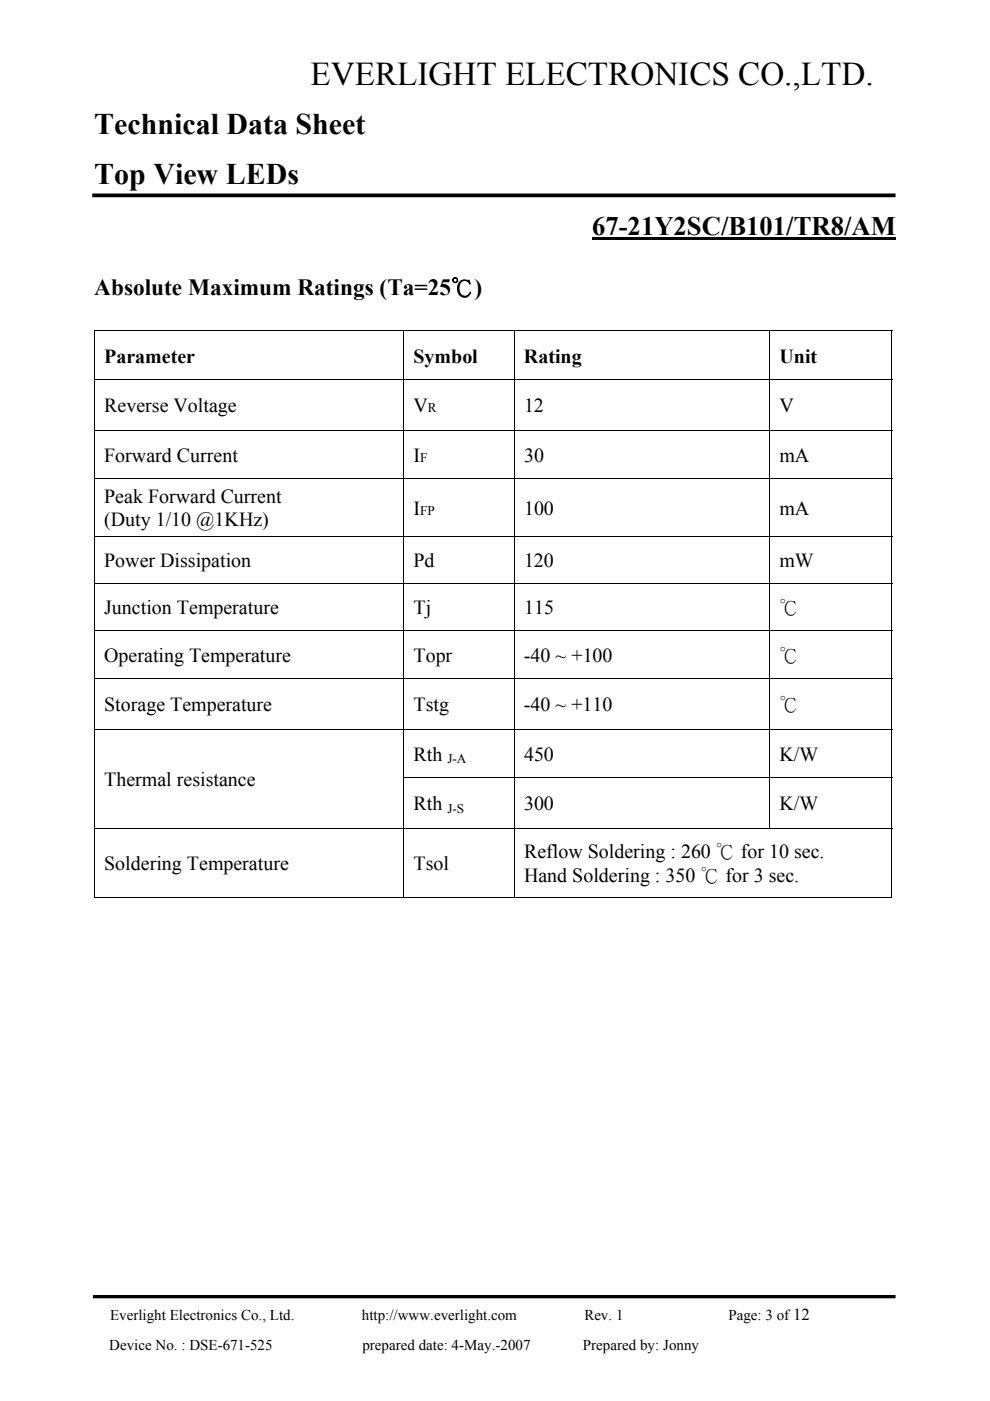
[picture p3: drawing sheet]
<svg xmlns="http://www.w3.org/2000/svg" width="210mm" height="297mm" viewBox="0 0 210 297" stroke-linecap="round" stroke-linejoin="round" font-family="sans-serif">
<defs><g id="words">
<text font-size="7" x="65.9" y="17.9">EVERLIGHT ELECTRONICS CO.,LTD.</text>
<g font-size="6.3">
<text x="20" y="28.4">Technical Data Sheet</text>
<text x="20" y="38.9">Top View LEDs</text>
</g>
<text font-size="5.7" x="125.6" y="49.7">67-21Y2SC/B101/TR8/AM</text>
<text font-size="4.9" x="20" y="62.6">Absolute Maximum Ratings (Ta=25℃)</text>
<g font-size="4.2">
<text x="22.1" y="76.9">Parameter</text>
<text x="87.7" y="76.9">Symbol</text>
<text x="111.1" y="76.9">Rating</text>
<text x="165.3" y="76.9">Unit</text>
<text x="22.1" y="87.4">Reverse Voltage</text>
<text x="87.7" y="87.4">V</text>
<text x="111.1" y="87.4">12</text>
<text x="165.3" y="87.4">V</text>
<text x="22.1" y="97.9">Forward Current</text>
<text x="87.7" y="97.9">I</text>
<text x="111.1" y="97.9">30</text>
<text x="165.3" y="97.9">mA</text>
<text x="22.1" y="106.7">Peak Forward Current</text>
<text x="22.1" y="111.6">(Duty 1/10 @1KHz)</text>
<text x="87.7" y="109.2">I</text>
<text x="111.1" y="109.2">100</text>
<text x="165.3" y="109.2">mA</text>
<text x="22.1" y="120.3">Power Dissipation</text>
<text x="87.7" y="120.3">Pd</text>
<text x="111.1" y="120.3">120</text>
<text x="165.3" y="120.3">mW</text>
<text x="22.1" y="130.3">Junction Temperature</text>
<text x="87.7" y="130.3">Tj</text>
<text x="111.1" y="130.3">115</text>
<text x="165.3" y="130.3">℃</text>
<text x="22.1" y="140.4">Operating Temperature</text>
<text x="87.7" y="140.4">Topr</text>
<text x="111.1" y="140.4">-40 ~ +100</text>
<text x="165.3" y="140.4">℃</text>
<text x="22.1" y="150.8">Storage Temperature</text>
<text x="87.7" y="150.8">Tstg</text>
<text x="111.1" y="150.8">-40 ~ +110</text>
<text x="165.3" y="150.8">℃</text>
<text x="87.7" y="161.3">Rth</text>
<text x="111.1" y="161.3">450</text>
<text x="165.3" y="161.3">K/W</text>
<text x="22.1" y="166.6">Thermal resistance</text>
<text x="87.7" y="171.7">Rth</text>
<text x="111.1" y="171.7">300</text>
<text x="165.3" y="171.7">K/W</text>
<text x="22.1" y="184.4">Soldering Temperature</text>
<text x="87.7" y="184.4">Tsol</text>
<text x="111.1" y="182">Reflow Soldering : 260 ℃ for 10 sec.</text>
<text x="111.1" y="186.9">Hand Soldering : 350 ℃ for 3 sec.</text>
</g>
<g font-size="3.2">
<text x="23.4" y="279.9">Everlight Electronics Co., Ltd.</text>
<text x="76.8" y="279.9">http://www.everlight.com</text>
<text x="123.9" y="279.9">Rev. 1</text>
<text x="154.5" y="279.9">Page: 3 of12</text>
<text x="23.2" y="286.3">Device No. : DSE-671-525</text>
<text x="76.9" y="286.3">prepared date: 4-May.-2007</text>
<text x="123.7" y="286.3">Prepared by: Jonny</text>
</g>
<g font-size="2.8">
<text x="90.8" y="87.4">R</text>
<text x="89.1" y="97.9">F</text>
<text x="89.1" y="109.2">FP</text>
<text x="94.9" y="161.8">J-A</text>
<text x="94.9" y="172.3">J-S</text>
</g>
</g></defs>
<path d="M125.6 50.3h64.4v.6h-64.4zM19.9 70h.2v.2h-.2zM189.1 70h.2v.2h-.2zM19.9 164.8h.2v.2h-.2zM189.1 190.2h.2v.1h-.2z" fill="#000"/>
<path d="M19.7 274.9h170.2" fill="none" stroke="#000" stroke-width=".71" stroke-linecap="butt"/>
<path d="M19.6 41.4h170.3" fill="none" stroke="#000" stroke-width=".79" stroke-linecap="butt"/>
<g fill="none" stroke="#000" stroke-width=".21">
<path d="M19.9 70.1h169.4M20 70.2v10.3M85.6 70.2v10.3M109.1 70.2v10.3M163.2 70.2v10.3M189.2 70.2v10.3M19.9 80.6h169.4M19.9 91.3h169.4M20 80.6v10.6M20 91.4v10M85.6 80.6v10.6M85.6 91.4v10"/>
<path d="M109.1 80.6v10.6M109.1 91.4v10M163.2 80.6v10.6M163.2 91.4v10M189.2 80.6v10.6M189.2 91.4v10M19.9 101.5h169.4M19.9 113.8h169.4M20 101.6v12.1M20 113.9v9.8M85.6 101.6v12.1M85.6 113.9v9.8"/>
<path d="M109.1 101.6v12.1M109.1 113.9v9.8M163.2 101.6v12.1M163.2 113.9v9.8M189.2 101.6v12.1M189.2 113.9v9.8M19.9 123.8h169.4M19.9 133.7h169.4M20 123.8v9.8M20 133.8v10.1M85.6 123.8v9.8M85.6 133.8v10.1"/>
<path d="M109.1 123.8v9.8M109.1 133.8v10.1M163.2 123.8v9.8M163.2 133.8v10.1M189.2 123.8v9.8M189.2 133.8v10.1M19.9 144h169.4M19.9 154.7h169.4M20 144v10.6M20 154.7v10.1M85.6 144v10.6M85.6 154.7v10.1"/>
<path d="M109.1 144v10.6M109.1 154.7v10.1M163.2 144v10.6M163.2 154.7v10.1M189.2 144v10.6M189.2 154.7v10.1M19.9 175.6h169.4M20 165v10.5M20 175.7v14.6M85.5 164.9h103.8M85.6 165v10.5M85.6 175.7v14.6"/>
<path d="M109.1 165v10.5M109.1 175.7v14.6M163.2 165v10.5M189.2 165v10.5M189.2 175.7v14.6M19.9 190.2h65.6M85.7 190.2h23.3M109.1 190.2h80"/>
</g>
<use href="#words"/>
</svg>
